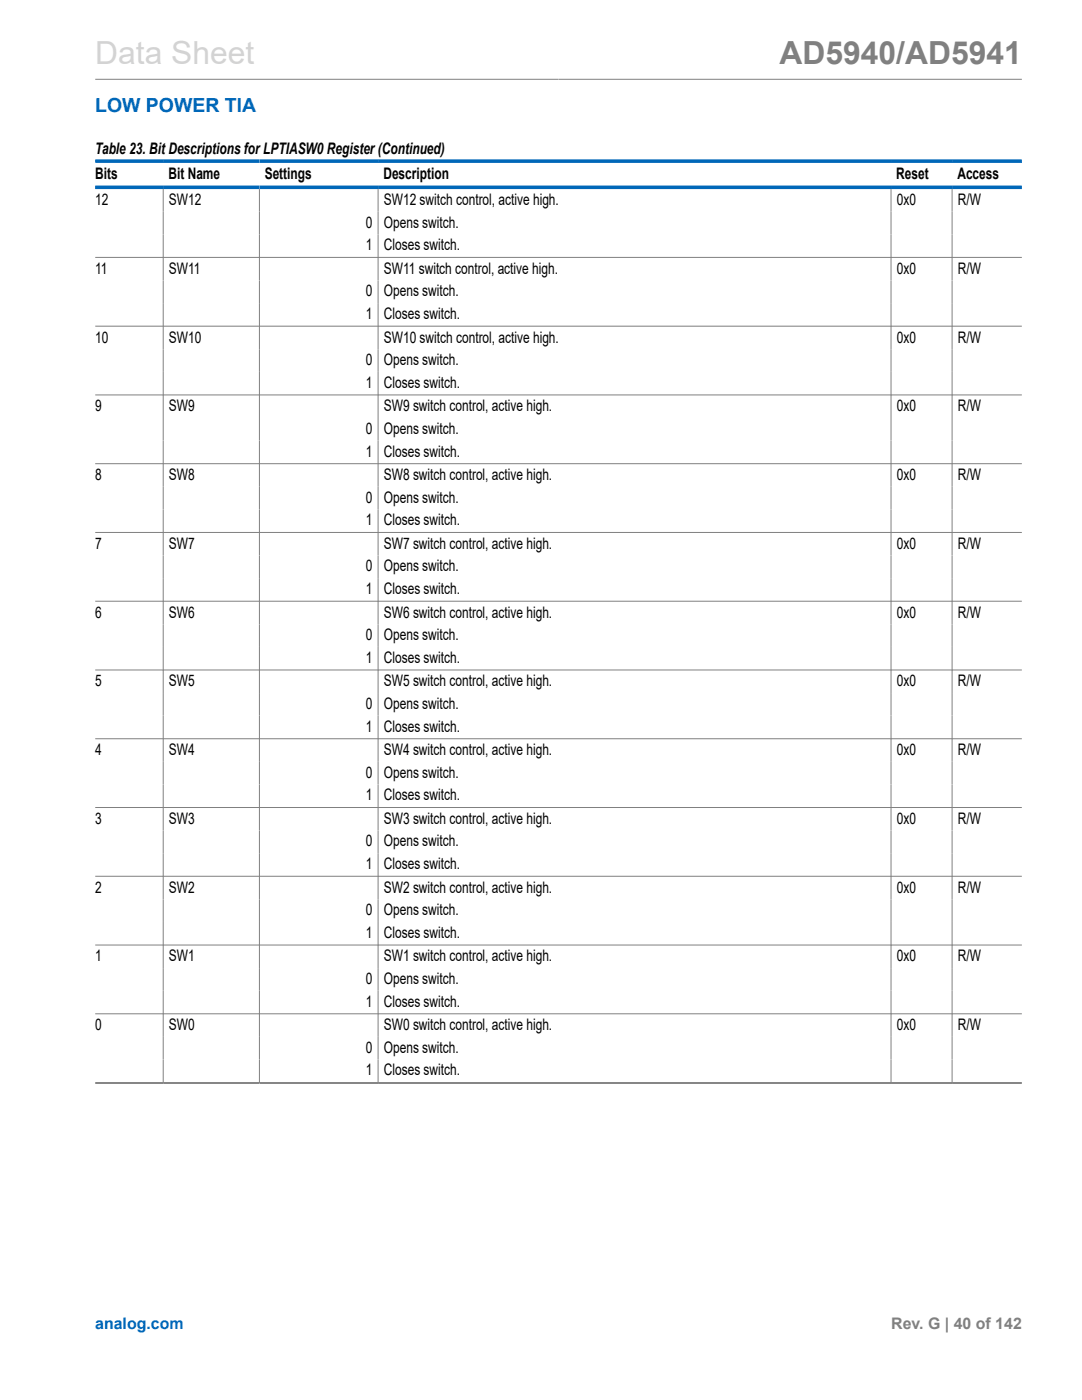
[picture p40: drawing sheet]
<svg xmlns="http://www.w3.org/2000/svg" width="216mm" height="279mm" viewBox="0 0 216 279" stroke-linecap="round" stroke-linejoin="round" font-family="sans-serif">
<defs><g id="words">
<text font-size="6.3" fill="#d3d3d3" x="19" y="12.7">Data Sheet</text>
<text font-size="6.3" fill="#808080" x="155.5" y="12.7">AD5940/AD5941</text>
<text font-size="3.9" fill="#0067b8" x="19" y="22.3">LOW POWER TIA</text>
<g font-size="3.2">
<text x="19" y="30.8">Table 23. Bit Descriptions for LPTIASW0 Register(Continued)</text>
<text x="19" y="35.7">Bits</text>
<text x="33.6" y="35.7">Bit Name</text>
<text x="52.8" y="35.7">Settings</text>
<text x="76.5" y="35.7">Description</text>
<text x="178.9" y="35.7">Reset</text>
<text x="191" y="35.7">Access</text>
<text x="19" y="40.9">12</text>
<text x="33.7" y="40.9">SW12</text>
<text x="76.6" y="40.9">SW12 switch control, active high.</text>
<text x="178.9" y="40.9">0x0</text>
<text x="191.1" y="40.9">R/W</text>
<text x="73" y="45.4">0</text>
<text x="76.6" y="45.4">Opens switch.</text>
<text x="73" y="49.9">1</text>
<text x="76.6" y="49.9">Closes switch.</text>
<text x="19" y="54.6">11</text>
<text x="33.7" y="54.6">SW11</text>
<text x="73" y="59.1">0</text>
<text x="76.6" y="54.6">SW11 switch control, active high.</text>
<text x="76.6" y="59.1">Opens switch.</text>
<text x="178.9" y="54.6">0x0</text>
<text x="191.1" y="54.6">R/W</text>
<text x="73" y="63.7">1</text>
<text x="76.6" y="63.7">Closes switch.</text>
<text x="19" y="68.4">10</text>
<text x="33.7" y="68.4">SW10</text>
<text x="76.6" y="68.4">SW10 switch control, active high.</text>
<text x="178.9" y="68.4">0x0</text>
<text x="191.1" y="68.4">R/W</text>
<text x="73" y="72.9">0</text>
<text x="73" y="77.4">1</text>
<text x="76.6" y="72.9">Opens switch.</text>
<text x="76.6" y="77.4">Closes switch.</text>
<text x="19" y="82.1">9</text>
<text x="33.7" y="82.1">SW9</text>
<text x="76.6" y="82.1">SW9 switch control, active high.</text>
<text x="178.9" y="82.1">0x0</text>
<text x="191.1" y="82.1">R/W</text>
<text x="73" y="86.6">0</text>
<text x="76.6" y="86.6">Opens switch.</text>
<text x="19" y="95.8">8</text>
<text x="33.7" y="95.8">SW8</text>
<text x="73" y="91.1">1</text>
<text x="76.6" y="91.1">Closes switch.</text>
<text x="76.6" y="95.8">SW8 switch control, active high.</text>
<text x="178.9" y="95.8">0x0</text>
<text x="191.1" y="95.8">R/W</text>
<text x="73" y="100.3">0</text>
<text x="76.6" y="100.3">Opens switch.</text>
<text x="73" y="104.8">1</text>
<text x="76.6" y="104.8">Closes switch.</text>
<text x="19" y="109.5">7</text>
<text x="33.7" y="109.5">SW7</text>
<text x="76.6" y="109.5">SW7 switch control, active high.</text>
<text x="178.9" y="109.5">0x0</text>
<text x="191.1" y="109.5">R/W</text>
<text x="73" y="114">0</text>
<text x="73" y="118.6">1</text>
<text x="76.6" y="114">Opens switch.</text>
<text x="76.6" y="118.6">Closes switch.</text>
<text x="19" y="123.2">6</text>
<text x="33.7" y="123.2">SW6</text>
<text x="76.6" y="123.2">SW6 switch control, active high.</text>
<text x="178.9" y="123.2">0x0</text>
<text x="191.1" y="123.2">R/W</text>
<text x="73" y="127.8">0</text>
<text x="76.6" y="127.8">Opens switch.</text>
<text x="19" y="137">5</text>
<text x="33.7" y="137">SW5</text>
<text x="73" y="132.3">1</text>
<text x="76.6" y="132.3">Closes switch.</text>
<text x="76.6" y="137">SW5 switch control, active high.</text>
<text x="178.9" y="137">0x0</text>
<text x="191.1" y="137">R/W</text>
<text x="73" y="141.5">0</text>
<text x="76.6" y="141.5">Opens switch.</text>
<text x="73" y="146">1</text>
<text x="76.6" y="146">Closes switch.</text>
<text x="19" y="150.7">4</text>
<text x="33.7" y="150.7">SW4</text>
<text x="73" y="155.2">0</text>
<text x="76.6" y="150.7">SW4 switch control, active high.</text>
<text x="76.6" y="155.2">Opens switch.</text>
<text x="178.9" y="150.7">0x0</text>
<text x="191.1" y="150.7">R/W</text>
<text x="73" y="159.7">1</text>
<text x="76.6" y="159.7">Closes switch.</text>
<text x="19" y="164.4">3</text>
<text x="33.7" y="164.4">SW3</text>
<text x="76.6" y="164.4">SW3 switch control, active high.</text>
<text x="178.9" y="164.4">0x0</text>
<text x="191.1" y="164.4">R/W</text>
<text x="73" y="168.9">0</text>
<text x="73" y="173.4">1</text>
<text x="76.6" y="168.9">Opens switch.</text>
<text x="76.6" y="173.4">Closes switch.</text>
<text x="19" y="178.1">2</text>
<text x="33.7" y="178.1">SW2</text>
<text x="76.6" y="178.1">SW2 switch control, active high.</text>
<text x="178.9" y="178.1">0x0</text>
<text x="191.1" y="178.1">R/W</text>
<text x="73" y="182.7">0</text>
<text x="76.6" y="182.7">Opens switch.</text>
<text x="19" y="191.9">1</text>
<text x="33.7" y="191.9">SW1</text>
<text x="73" y="187.2">1</text>
<text x="76.6" y="187.2">Closes switch.</text>
<text x="76.6" y="191.9">SW1 switch control, active high.</text>
<text x="178.9" y="191.9">0x0</text>
<text x="191.1" y="191.9">R/W</text>
<text x="73" y="196.4">0</text>
<text x="76.6" y="196.4">Opens switch.</text>
<text x="73" y="200.9">1</text>
<text x="76.6" y="200.9">Closes switch.</text>
<text x="19" y="205.6">0</text>
<text x="33.7" y="205.6">SW0</text>
<text x="76.6" y="205.6">SW0 switch control, active high.</text>
<text x="178.9" y="205.6">0x0</text>
<text x="191.1" y="205.6">R/W</text>
<text x="73" y="210.1">0</text>
<text x="73" y="214.6">1</text>
<text x="76.6" y="210.1">Opens switch.</text>
<text x="76.6" y="214.6">Closes switch.</text>
</g>
<text font-size="3.2" fill="#0067b8" x="19" y="265.3">analog.com</text>
<text font-size="3.2" fill="#808080" x="177.8" y="265.3">Rev. G | 40 of 142</text>
</g></defs>
<g fill="none" stroke="#808080" stroke-width=".2">
<path d="M19 15.8h184.9M32.6 37.7v178.4M51.8 37.7v178.4M75.4 37.7v178.4M177.8 37.7v178.4M190 37.7v178.4M19 51.4h184.9M19 65.1h184.9M19 78.8h184.9M19 92.5h184.9M19 106.3h184.9M19 120h184.9"/>
<path d="M19 133.7h184.9M19 147.4h184.9M19 161.2h184.9M19 174.9h184.9M19 188.6h184.9M19 202.3h184.9M19 216h184.9M19 216.2h184.9"/>
</g>
<path d="M19 32.2h184.9M19 37.4h184.9" fill="none" stroke="#0067b8" stroke-width=".71"/>
<use href="#words"/>
</svg>
